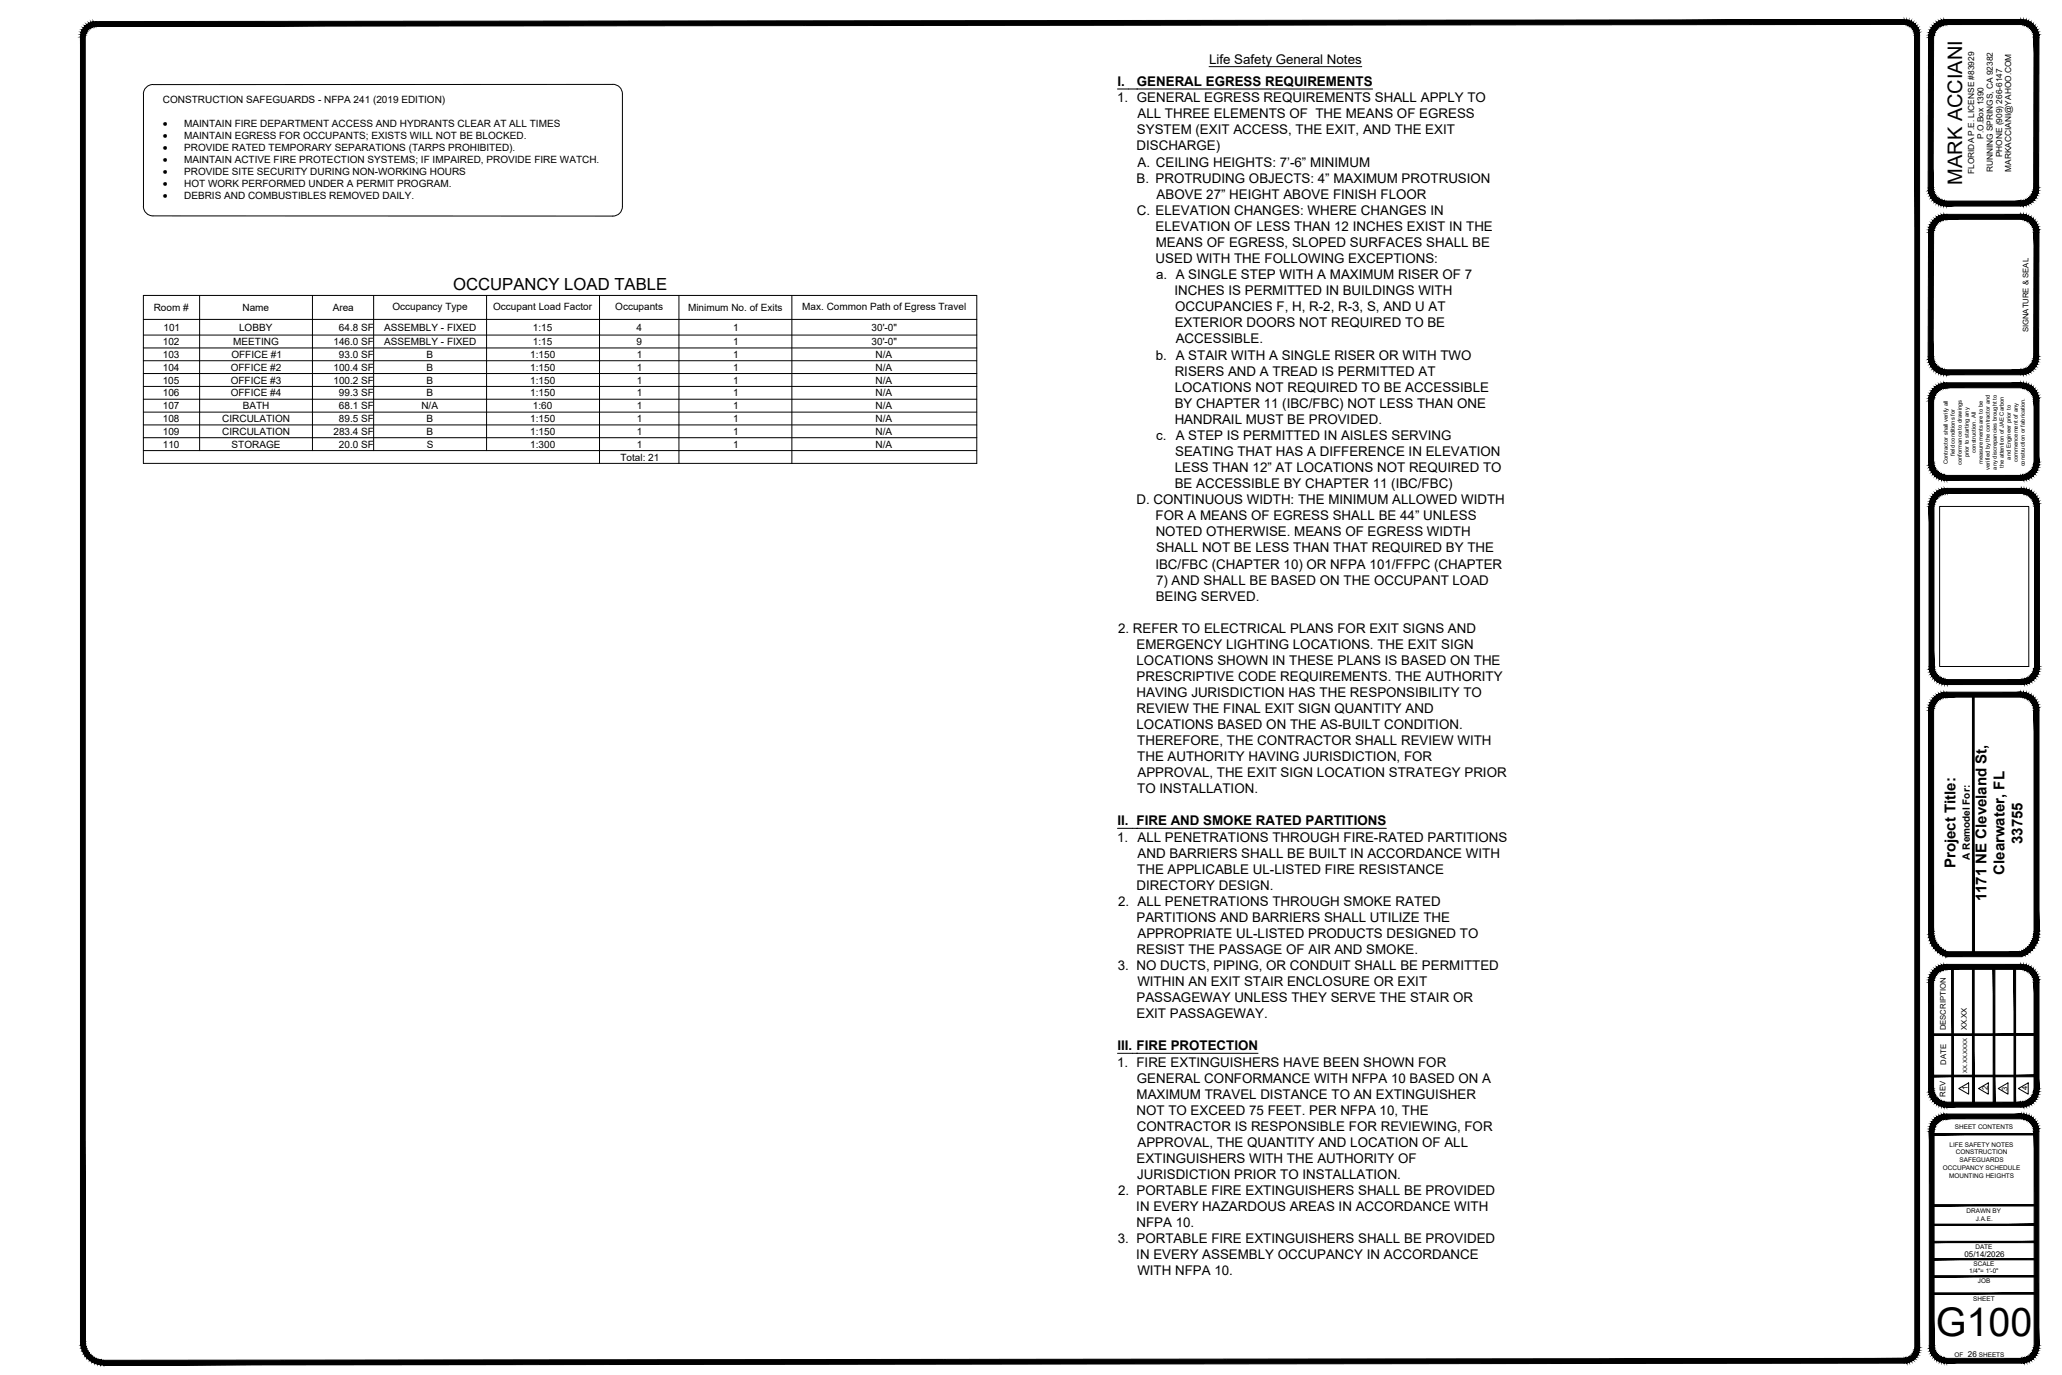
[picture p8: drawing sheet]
<svg xmlns="http://www.w3.org/2000/svg" width="914mm" height="610mm" viewBox="0 0 914 610" stroke-linecap="round" stroke-linejoin="round" font-family="sans-serif">
<defs><g id="words">
<text font-size="17.5" x="858.5" y="592.3">G100</text>
<text font-size="8.9" x="870.2" y="82" transform="rotate(-90 870.2 82)">MARK ACCIANI</text>
<text font-size="7.4" x="201" y="128.7">OCCUPANCY LOAD TABLE</text>
<g font-size="6.7">
<text x="896.9" y="374.1" transform="rotate(-90 896.9 374.1)">33755</text>
<text x="867.1" y="384.9" transform="rotate(-90 867.1 384.9)">Project Title:</text>
<text x="889" y="387.8" transform="rotate(-90 889 387.8)">Clearwater, FL</text>
<text x="881" y="399.6" transform="rotate(-90 881 399.6)">1171 NE Cleveland St,</text>
</g>
<g font-size="5.9">
<text x="536.2" y="28.3">Life Safety General Notes</text>
<text x="495.6" y="38.2">I.</text>
<text x="504.1" y="38.2">GENERAL EGRESS REQUIREMENTS</text>
<text x="495.3" y="45.3">1. GENERAL EGRESS REQUIREMENTS SHALL APPLY TO</text>
<text x="504.4" y="52.5">ALL THREE ELEMENTS OF THE MEANS OF EGRESS</text>
<text x="504.2" y="59.6">SYSTEM (EXIT ACCESS, THE EXIT, AND THE EXIT</text>
<text x="504" y="66.7">DISCHARGE)</text>
<text x="504.4" y="73.8">A. CEILING HEIGHTS: 7’-6” MINIMUM</text>
<text x="504" y="81">B. PROTRUDING OBJECTS: 4” MAXIMUM PROTRUSION</text>
<text x="512.9" y="88.1">ABOVE 27” HEIGHT ABOVE FINISH FLOOR</text>
<text x="504.1" y="95.2">C. ELEVATION CHANGES: WHERE CHANGES IN</text>
<text x="512.4" y="102.4">ELEVATION OF LESS THAN 12 INCHES EXIST IN THE</text>
<text x="512.5" y="109.5">MEANS OF EGRESS, SLOPED SURFACES SHALL BE</text>
<text x="512.4" y="116.6">USED WITH THE FOLLOWING EXCEPTIONS:</text>
<text x="512.7" y="123.7">a. A SINGLE STEP WITH A MAXIMUM RISER OF 7</text>
<text x="520.8" y="130.9">INCHES IS PERMITTED IN BUILDINGS WITH</text>
<text x="521.1" y="138">OCCUPANCIES F, H, R-2, R-3, S, AND U AT</text>
<text x="520.9" y="145.1">EXTERIOR DOORS NOT REQUIRED TO BE</text>
<text x="521.4" y="152.3">ACCESSIBLE.</text>
<text x="512.5" y="159.4">b. A STAIR WITH A SINGLE RISER OR WITH TWO</text>
<text x="520.9" y="166.5">RISERS AND A TREAD IS PERMITTED AT</text>
<text x="521" y="173.7">LOCATIONS NOT REQUIRED TO BE ACCESSIBLE</text>
<text x="521" y="180.8">BY CHAPTER 11 (IBC/FBC) NOT LESS THAN ONE</text>
<text x="520.9" y="187.9">HANDRAIL MUST BE PROVIDED.</text>
<text x="512.7" y="195">c. A STEP IS PERMITTED IN AISLES SERVING</text>
<text x="521.1" y="202.1">SEATING THAT HAS A DIFFERENCE IN ELEVATION</text>
<text x="521" y="209.3">LESS THAN 12” AT LOCATIONS NOT REQUIRED TO</text>
<text x="521" y="216.4">BE ACCESSIBLE BY CHAPTER 11 (IBC/FBC)</text>
<text x="504" y="223.6">D. CONTINUOUS WIDTH: THE MINIMUM ALLOWED WIDTH</text>
<text x="512.4" y="230.7">FOR A MEANS OF EGRESS SHALL BE 44” UNLESS</text>
<text x="512.5" y="237.8">NOTED OTHERWISE. MEANS OF EGRESS WIDTH</text>
<text x="512.7" y="244.9">SHALL NOT BE LESS THAN THAT REQUIRED BY THE</text>
<text x="512.4" y="252.1">IBC/FBC (CHAPTER 10) OR NFPA 101/FFPC (CHAPTER</text>
<text x="512.7" y="259.2">7) AND SHALL BE BASED ON THE OCCUPANT LOAD</text>
<text x="512.5" y="266.3">BEING SERVED.</text>
<text x="495.8" y="280.5">2. REFER TO ELECTRICAL PLANS FOR EXIT SIGNS AND</text>
<text x="504" y="287.7">EMERGENCY LIGHTING LOCATIONS. THE EXIT SIGN</text>
<text x="504" y="294.8">LOCATIONS SHOWN IN THESE PLANS IS BASED ON THE</text>
<text x="504" y="301.9">PRESCRIPTIVE CODE REQUIREMENTS. THE AUTHORITY</text>
<text x="504" y="309">HAVING JURISDICTION HAS THE RESPONSIBILITY TO</text>
<text x="504" y="316.1">REVIEW THE FINAL EXIT SIGN QUANTITY AND</text>
<text x="504" y="323.3">LOCATIONS BASED ON THE AS-BUILT CONDITION.</text>
<text x="504.3" y="330.4">THEREFORE, THE CONTRACTOR SHALL REVIEW WITH</text>
<text x="504.3" y="337.5">THE AUTHORITY HAVING JURISDICTION, FOR</text>
<text x="504.4" y="344.7">APPROVAL, THE EXIT SIGN LOCATION STRATEGY PRIOR</text>
<text x="504.3" y="351.8">TO INSTALLATION.</text>
<text x="495.6" y="366">II. FIRE AND SMOKE RATED PARTITIONS</text>
<text x="495.3" y="373.1">1.</text>
<text x="504.4" y="373.1">ALL PENETRATIONS THROUGH FIRE-RATED PARTITIONS</text>
<text x="504.4" y="380.2">AND BARRIERS SHALL BE BUILT IN ACCORDANCE WITH</text>
<text x="504.3" y="387.3">THE APPLICABLE UL-LISTED FIRE RESISTANCE</text>
<text x="504" y="394.5">DIRECTORY DESIGN.</text>
<text x="495.8" y="401.6">2. ALL PENETRATIONS THROUGH SMOKE RATED</text>
<text x="504" y="408.8">PARTITIONS AND BARRIERS SHALL UTILIZE THE</text>
<text x="504.4" y="415.9">APPROPRIATE UL-LISTED PRODUCTS DESIGNED TO</text>
<text x="504" y="423">RESIST THE PASSAGE OF AIR AND SMOKE.</text>
<text x="495.7" y="430.1">3. NO DUCTS, PIPING, OR CONDUIT SHALL BE PERMITTED</text>
<text x="504.4" y="437.3">WITHIN AN EXIT STAIR ENCLOSURE OR EXIT</text>
<text x="504" y="444.4">PASSAGEWAY UNLESS THEY SERVE THE STAIR OR</text>
<text x="504" y="451.5">EXIT PASSAGEWAY.</text>
<text x="495.6" y="465.7">III. FIRE PROTECTION</text>
<text x="495.3" y="472.9">1. FIRE EXTINGUISHERS HAVE BEEN SHOWN FOR</text>
<text x="504.1" y="480">GENERAL CONFORMANCE WITH NFPA 10 BASED ON A</text>
<text x="504" y="487.1">MAXIMUM TRAVEL DISTANCE TO AN EXTINGUISHER</text>
<text x="504" y="494.2">NOT TO EXCEED 75 FEET. PER NFPA 10, THE</text>
<text x="504.1" y="501.4">CONTRACTOR IS RESPONSIBLE FOR REVIEWING, FOR</text>
<text x="504.4" y="508.5">APPROVAL, THE QUANTITY AND LOCATION OF ALL</text>
<text x="504" y="515.6">EXTINGUISHERS WITH THE AUTHORITY OF</text>
<text x="504.3" y="522.8">JURISDICTION PRIOR TO INSTALLATION.</text>
<text x="495.8" y="529.9">2. PORTABLE FIRE EXTINGUISHERS SHALL BE PROVIDED</text>
<text x="503.9" y="537">IN EVERY HAZARDOUS AREAS IN ACCORDANCE WITH</text>
<text x="504" y="544.1">NFPA 10.</text>
<text x="495.7" y="551.2">3. PORTABLE FIRE EXTINGUISHERS SHALL BE PROVIDED</text>
<text x="503.9" y="558.3">IN EVERY ASSEMBLY OCCUPANCY IN ACCORDANCE</text>
<text x="504.4" y="565.4">WITH NFPA 10.</text>
</g>
<g font-size="4.7">
<text x="72.2" y="56.1">·</text>
<text x="72.2" y="61.5">·</text>
<text x="72.2" y="66.8">·</text>
<text x="72.2" y="72.1">·</text>
<text x="72.2" y="77.5">·</text>
<text x="72.2" y="82.8">·</text>
<text x="72.2" y="88.2">·</text>
</g>
<g font-size="4.4">
<text x="72.3" y="45.5">CONSTRUCTION SAFEGUARDS - NFPA 241 (2019 EDITION)</text>
<text x="81.7" y="56.1">MAINTAIN FIRE DEPARTMENT ACCESS AND HYDRANTS CLEAR AT ALL TIMES</text>
<text x="81.7" y="61.5">MAINTAIN EGRESS FOR OCCUPANTS; EXISTS WILL NOT BE BLOCKED.</text>
<text x="81.7" y="66.8">PROVIDE RATED TEMPORARY SEPARATIONS (TARPS PROHIBITED).</text>
<text x="81.7" y="72.1">MAINTAIN ACTIVE FIRE PROTECTION SYSTEMS; IF IMPAIRED, PROVIDE FIRE WATCH.</text>
<text x="81.7" y="77.5">PROVIDE SITE SECURITY DURING NON-WORKING HOURS</text>
<text x="81.7" y="82.8">HOT WORK PERFORMED UNDER A PERMIT PROGRAM.</text>
<text x="81.7" y="88.2">DEBRIS AND COMBUSTIBLES REMOVED DAILY.</text>
<text x="68.2" y="137.9">Room #</text>
<text x="107.5" y="137.9">Name</text>
<text x="147.5" y="137.9">Area</text>
<text x="174.1" y="137.5">Occupancy Type</text>
<text x="218.7" y="137.5">Occupant Load Factor</text>
<text x="272.8" y="137.5">Occupants</text>
<text x="305.1" y="137.9">Minimum No. of Exits</text>
<text x="355.8" y="137.5">Max. Common Path of Egress Travel</text>
<text x="72.5" y="146.6">101</text>
<text x="106" y="146.7">LOBBY</text>
<text x="150.3" y="146.7">64.8 SF</text>
<text x="170.4" y="146.7">ASSEMBLY - FIXED</text>
<text x="236.3" y="146.6">1:15</text>
<text x="282.3" y="146.7">4</text>
<text x="325.1" y="146.7">1</text>
<text x="386.5" y="146.6">30'-0&quot;</text>
<text x="72.2" y="153">102</text>
<text x="103.4" y="153">MEETING</text>
<text x="147.9" y="153">146.0 SF</text>
<text x="170.4" y="153">ASSEMBLY - FIXED</text>
<text x="236.3" y="153">1:15</text>
<text x="282.2" y="153">9</text>
<text x="325.1" y="153">1</text>
<text x="386.5" y="153">30'-0&quot;</text>
<text x="72.2" y="158.7">103</text>
<text x="102.6" y="158.7">OFFICE #1</text>
<text x="150.3" y="158.7">93.0 SF</text>
<text x="189.2" y="158.7">B</text>
<text x="235.1" y="158.7">1:150</text>
<text x="282.4" y="158.7">1</text>
<text x="325.1" y="158.7">1</text>
<text x="388.3" y="158.7">N/A</text>
<text x="72.2" y="164.3">104</text>
<text x="102.3" y="164.4">OFFICE #2</text>
<text x="147.9" y="164.4">100.4 SF</text>
<text x="189.2" y="164.4">B</text>
<text x="235.1" y="164.3">1:150</text>
<text x="282.4" y="164.4">1</text>
<text x="325.1" y="164.4">1</text>
<text x="388.3" y="164.4">N/A</text>
<text x="72.2" y="170.1">105</text>
<text x="102.3" y="170.1">OFFICE #3</text>
<text x="147.9" y="170.1">100.2 SF</text>
<text x="189.2" y="170.1">B</text>
<text x="235.1" y="170.1">1:150</text>
<text x="282.4" y="170.1">1</text>
<text x="325.1" y="170.1">1</text>
<text x="388.3" y="170.1">N/A</text>
<text x="72.2" y="175.7">106</text>
<text x="102.3" y="175.8">OFFICE #4</text>
<text x="150.3" y="175.7">99.3 SF</text>
<text x="189.2" y="175.7">B</text>
<text x="235.1" y="175.7">1:150</text>
<text x="282.4" y="175.8">1</text>
<text x="325.1" y="175.8">1</text>
<text x="388.3" y="175.7">N/A</text>
<text x="72.2" y="181.4">107</text>
<text x="107.7" y="181.4">BATH</text>
<text x="150.3" y="181.4">68.1 SF</text>
<text x="186.9" y="181.4">N/A</text>
<text x="236.3" y="181.4">1:60</text>
<text x="282.4" y="181.4">1</text>
<text x="325.1" y="181.4">1</text>
<text x="388.3" y="181.4">N/A</text>
<text x="72.2" y="187.1">108</text>
<text x="98.6" y="187.1">CIRCULATION</text>
<text x="150.3" y="187.1">89.5 SF</text>
<text x="189.2" y="187.1">B</text>
<text x="235.1" y="187.1">1:150</text>
<text x="282.4" y="187.1">1</text>
<text x="325.1" y="187.1">1</text>
<text x="388.3" y="187.1">N/A</text>
<text x="72.2" y="192.8">109</text>
<text x="98.6" y="192.8">CIRCULATION</text>
<text x="147.9" y="192.8">283.4 SF</text>
<text x="189.2" y="192.8">B</text>
<text x="235.1" y="192.8">1:150</text>
<text x="282.4" y="192.8">1</text>
<text x="325.1" y="192.8">1</text>
<text x="388.3" y="192.8">N/A</text>
<text x="72.2" y="198.5">110</text>
<text x="102.7" y="198.5">STORAGE</text>
<text x="150.3" y="198.5">20.0 SF</text>
<text x="189.3" y="198.5">S</text>
<text x="235.1" y="198.5">1:300</text>
<text x="282.4" y="198.5">1</text>
<text x="325.1" y="198.5">1</text>
<text x="388.3" y="198.5">N/A</text>
<text x="275.2" y="204.2">Total: 21</text>
<text x="873.5" y="381.1" transform="rotate(-90 873.5 381.1)">A Remodel For:</text>
</g>
<g font-size="3.7">
<text x="879.6" y="61.6" transform="rotate(-90 879.6 61.6)">P.O.Box 1390</text>
<text x="887.8" y="69.8" transform="rotate(-90 887.8 69.8)">PHONE (909) 266-6147</text>
<text x="875.5" y="77.2" transform="rotate(-90 875.5 77.2)">FLORIDA P.E. LICENSE #83929</text>
<text x="883.7" y="76.5" transform="rotate(-90 883.7 76.5)">RUNNING SPRINGS, CA 92382</text>
<text x="891.9" y="76.2" transform="rotate(-90 891.9 76.2)">MARKACCIANI@YAHOO.COM</text>
</g>
<g font-size="3.6">
<text x="871.2" y="557.1">05/14/2026</text>
<text x="872.7" y="601.8">26</text>
</g>
<g font-size="3.4">
<text x="899.5" y="147.4" transform="rotate(-90 899.5 147.4)">SIGNATURE &amp; SEAL</text>
<text x="862.9" y="456.9" transform="rotate(-90 862.9 456.9)">DESCRIPTION</text>
<text x="872.2" y="456.8" transform="rotate(-90 872.2 456.8)">XX.XX</text>
<text x="863" y="472" transform="rotate(-90 863 472)">DATE</text>
<text x="872.6" y="483.3" transform="rotate(-90 872.6 483.3)">1</text>
<text x="881.5" y="483.3" transform="rotate(-90 881.5 483.3)">2</text>
<text x="890.2" y="483.5" transform="rotate(-90 890.2 483.5)">3</text>
<text x="899.2" y="483.3" transform="rotate(-90 899.2 483.3)">4</text>
<text x="862.8" y="486.2" transform="rotate(-90 862.8 486.2)">REV</text>
</g>
<g font-size="2.8">
<text x="866.9" y="500.7">SHEET CONTENTS</text>
<text x="864.5" y="508.4">LIFE SAFETY NOTES</text>
<text x="867.4" y="511.8">CONSTRUCTION</text>
<text x="869" y="515.2">SAFEGUARDS</text>
<text x="861.6" y="518.6">OCCUPANCY SCHEDULE</text>
<text x="864.3" y="522.1">MOUNTING HEIGHTS</text>
<text x="872.1" y="537.8">DRAWN BY</text>
<text x="876.1" y="541.2">J.A.E.</text>
<text x="876" y="553.7">DATE</text>
<text x="875.2" y="561.3">SCALE</text>
<text x="873.2" y="564.5">1/4&quot;= 1'-0&quot;</text>
<text x="877.1" y="569">JOB</text>
<text x="875.1" y="576.6">SHEET</text>
<text x="866.8" y="601.4">OF</text>
<text x="877.5" y="601.5">SHEETS</text>
</g>
<g font-size="2.6">
<text x="866.9" y="202.1" transform="rotate(-90 866.9 202.1)">field conditions for</text>
<text x="873.1" y="202.8" transform="rotate(-90 873.1 202.8)">prior to starting any</text>
<text x="876.2" y="200.8" transform="rotate(-90 876.2 200.8)">construction. All</text>
<text x="891.7" y="203.8" transform="rotate(-90 891.7 203.8)">and Engineer prior to</text>
<text x="863.8" y="205.8" transform="rotate(-90 863.8 205.8)">Contractor shall verify all</text>
<text x="870" y="206.1" transform="rotate(-90 870 206.1)">conformance to drawings</text>
<text x="879.3" y="205.7" transform="rotate(-90 879.3 205.7)">measurements are to be</text>
<text x="882.4" y="208.3" transform="rotate(-90 882.4 208.3)">verified by the contractor and</text>
<text x="885.5" y="208.2" transform="rotate(-90 885.5 208.2)">any discrepancies brought to</text>
<text x="888.6" y="207.5" transform="rotate(-90 888.6 207.5)">the attention of JAE Carbon</text>
<text x="894.8" y="204.8" transform="rotate(-90 894.8 204.8)">commencement of any</text>
<text x="897.9" y="206.8" transform="rotate(-90 897.9 206.8)">construction or fabrication.</text>
<text x="872.3" y="475.5" transform="rotate(-90 872.3 475.5)">XX.XX.XXXX</text>
</g>
</g></defs>
<!-- layer: (EE) MARK ACCIANI -->
<g fill="#000" stroke="#000" stroke-width=".44">
<path d="M855.2 16.6l2.1 66.8 .2-66.8zM855.2 16.6l2.1 66.8h-2.3z"/>
<path d="M862.1 8.7l1.2-.1v2.3zM862.1 8.7l.3 2.2h.9zM861 9l1.1-.3 .3 2.2zM861 9l.6 2.1 .8-.2zM859.9 9.4l1.1-.4 .6 2.1zM859.9 9.4l.9 2 .8-.3zM858.9 9.9l1-.5 .9 2zM858.9 9.9l1.2 1.9 .7-.4zM858 10.6l.9-.7 1.2 1.9zM858 10.6l1.5 1.7 .6-.5zM858 10.6l1.5 1.7-2.3-.9zM857.2 11.4l1.7 1.5 .6-.6zM857.2 11.4l1.7 1.5-2.4-.6zM856.5 12.3l1.9 1.2 .5-.6zM856.5 12.3l1.9 1.2-2.4-.2zM856 13.3l2 1 .4-.8zM856 13.3l2 1-2.4 .1zM855.6 14.4l2.1 .6 .3-.7zM855.6 14.4l2.1 .6-2.4 .5zM855.3 15.5l2.2 .3 .2-.8zM855.3 15.5l2.2 .3-2.3 .8zM855.2 16.6h2.3v-.8z"/>
<path d="M863.3 10.9h32.9v-2.3zM863.3 8.6h32.9l-32.9 2.3z"/>
<path d="M902 16.6l2.2-1.1v1.1zM902 15.8v.8l2.2-1.1zM902 15.8l1.9-1.4 .3 1.1zM901.8 15l.2 .8 1.9-1.4zM901.8 15l1.7-1.7 .4 1.1zM901.5 14.3l.3 .7 1.7-1.7zM902.9 12.3l.6 1-2 1zM901.1 13.5l.4 .8 1.4-2zM902.3 11.4l.6 .9-1.8 1.2zM900.6 12.9l.5 .6 1.2-2.1zM901.4 10.6l.9 .8-1.7 1.5zM901.4 10.6l-1.4 1.7 .6 .6zM900.6 9.9l.8 .7-1.4 1.7zM900.6 9.9l-1.3 1.9 .7 .5zM899.5 9.4l1.1 .5-1.3 1.9zM899.5 9.4l-.9 2 .7 .4zM898.5 9l1 .4-.9 2zM898.5 9l-.7 2.1 .8 .3zM897.3 8.7l1.2 .3-.7 2.1zM897.3 8.7l-.3 2.2 .8 .2zM896.2 8.6l1.1 .1-.3 2.2zM896.2 8.6v2.3h.8z"/>
<path d="M855 83.4h2.3l-2.2 1.1zM855.1 84.5l2.2-.3v-.8zM855.1 84.5l2.2-.3-1.9 1.4zM855.4 85.6l2.1-.6-.2-.8zM855.4 85.6l2.1-.6-1.7 1.7zM855.8 86.7l2-.9-.3-.8zM855.8 86.7l2-.9-1.5 1.9zM857.8 85.8l-1.5 1.9 1.9-1.2zM856.3 87.7l1.9-1.2-1.2 2.1zM858.2 86.5l-1.2 2.1 1.7-1.5zM857 88.6l1.7-1.5-.9 2.3zM858.7 87.1l-.9 2.3 1.5-1.7zM859.3 87.7l-.6 2.4-.9-.7zM859.3 87.7l-.6 2.4 1.2-1.9zM859.9 88.2l-.2 2.4-1-.5zM859.9 88.2l-.2 2.4 .9-2zM860.6 88.6l.2 2.4-1.1-.4zM860.6 88.6l.2 2.4 .6-2.1zM861.4 88.9l.5 2.4-1.1-.3zM861.4 88.9l.5 2.4 .3-2.2zM862.2 89.1l.8 2.3-1.1-.1zM862.2 89.1l.8 2.3v-2.2z"/>
<path d="M863 89.2v2.2l33-2.2zM863 91.4l33-2.2v2.2z"/>
<path d="M862.1 95.1l1.2-.1v2.2zM862.1 95.1l.3 2.2 .9-.1zM861 95.3l1.1-.2 .3 2.2zM861 95.3l.6 2.2 .8-.2zM859.9 95.8l1.1-.5 .6 2.2zM859.9 95.8l.9 1.9 .8-.2zM858.9 96.3l1-.5 .9 1.9zM858.9 96.3l1.2 1.8 .7-.4zM858 97l.9-.7 1.2 1.8zM858 97l1.5 1.6 .6-.5zM858 97l1.5 1.6-2.3-.8zM857.2 97.8l1.7 1.4 .6-.6zM857.2 97.8l1.7 1.4-2.4-.5zM856.5 98.7l1.9 1.2 .5-.7zM856.5 98.7l1.9 1.2-2.4-.2zM856 99.7l2 .9 .4-.7zM856 99.7l2 .9-2.4 .2zM855.6 100.8l2.1 .6 .3-.8zM855.6 100.8l2.1 .6-2.4 .5zM855.3 101.9l2.2 .3 .2-.8zM855.3 101.9l2.2 .3-2.3 .8zM855.2 103h2.3v-.8z"/>
<path d="M896 89.2l1.2 2.1-1.2 .1zM896 89.2l1.2 2.1-.4-2.2zM896.8 89.1l1.5 1.9-1.1 .3zM896.8 89.1l1.5 1.9-.6-2.1zM897.7 88.9l1.7 1.7-1.1 .4zM897.7 88.9l1.7 1.7-1-2zM898.4 88.6l1.9 1.5-.9 .5zM898.4 88.6l1.9 1.5-1.1-1.9zM899.2 88.2l2.1 1.2-1 .7zM899.2 88.2l2.1 1.2-1.5-1.7zM899.8 87.7l2.3 .9-.8 .8zM900.4 87.1l-.6 .6 2.3 .9zM900.4 87.1l2.4 .6-.7 .9zM900.9 86.5l-.5 .6 2.4 .6zM900.9 86.5l2.4 .2-.5 1zM901.3 85.8l-.4 .7 2.4 .2zM901.3 85.8l2.4-.2-.4 1.1zM901.6 85l-.3 .8 2.4-.2zM901.6 85l2.3-.5-.2 1.1zM901.8 84.2l-.2 .8 2.3-.5zM901.8 84.2l2.2-.8-.1 1.1zM901.8 83.4v.8l2.2-.8z"/>
<path d="M863.3 97.2h32.9v-2.2zM863.3 95h32.9l-32.9 2.2z"/>
<path d="M902 16.6l-.2 66.8h2.2zM902 16.6h2.2l-.2 66.8z"/>
<path d="M855.2 103l2.1 55.2 .2-55.2zM855.2 103l2.1 55.2h-2.3z"/>
<path d="M902 103l2.2-1.1v1.1zM902 102.2v.8l2.2-1.1zM902 102.2l1.9-1.4 .3 1.1zM901.8 101.4l.2 .8 1.9-1.4zM901.8 101.4l1.7-1.7 .4 1.1zM901.5 100.6l.3 .8 1.7-1.7zM902.9 98.7l.6 1-2 .9zM901.1 99.9l.4 .7 1.4-1.9zM902.3 97.8l.6 .9-1.8 1.2zM900.6 99.2l.5 .7 1.2-2.1zM901.4 97l.9 .8-1.7 1.4zM901.4 97l-1.4 1.6 .6 .6zM900.6 96.3l.8 .7-1.4 1.6zM900.6 96.3l-1.3 1.8 .7 .5zM899.5 95.8l1.1 .5-1.3 1.8zM899.5 95.8l-.9 1.9 .7 .4zM898.5 95.3l1 .5-.9 1.9zM898.5 95.3l-.7 2.2 .8 .2zM897.3 95.1l1.2 .2-.7 2.2zM897.3 95.1l-.3 2.2 .8 .2zM896.2 95l1.1 .1-.3 2.2zM896.2 95v2.2l.8 .1z"/>
<path d="M855 158.2h2.3l-2.2 1.1zM855.1 159.3l2.2-.3v-.8zM855.1 159.3l2.2-.3-1.9 1.4zM855.4 160.4l2.1-.6-.2-.8zM855.4 160.4l2.1-.6-1.7 1.7zM855.8 161.5l2-.9-.3-.8zM855.8 161.5l2-.9-1.5 1.9zM857.8 160.6l-1.5 1.9 1.9-1.2zM856.3 162.5l1.9-1.2-1.2 2.1zM858.2 161.3l-1.2 2.1 1.7-1.5zM857 163.4l1.7-1.5-.9 2.3zM858.7 161.9l-.9 2.3 1.5-1.7zM859.3 162.5l-.6 2.4-.9-.7zM859.3 162.5l-.6 2.4 1.2-1.9zM859.9 163l-.2 2.4-1-.5zM859.9 163l-.2 2.4 .9-2zM860.6 163.4l.2 2.4-1.1-.4zM860.6 163.4l.2 2.4 .6-2.1zM861.4 163.7l.5 2.4-1.1-.3zM861.4 163.7l.5 2.4 .3-2.2zM862.2 163.9l.8 2.3-1.1-.1zM862.2 163.9l.8 2.3v-2.2z"/>
<path d="M902 103l-.2 55.2h2.2zM902 103h2.2l-.2 55.2z"/>
<path d="M863 164v2.2l33-2.2zM863 166.2l33-2.2v2.2z"/>
<path d="M896 164l1.2 2.1-1.2 .1zM896 164l1.2 2.1-.4-2.2zM896.8 163.9l1.5 1.9-1.1 .3zM896.8 163.9l1.5 1.9-.6-2.1zM897.7 163.7l1.7 1.7-1.1 .4zM897.7 163.7l1.7 1.7-1-2zM898.4 163.4l1.9 1.5-.9 .5zM898.4 163.4l1.9 1.5-1.1-1.9zM899.2 163l2.1 1.2-1 .7zM899.2 163l2.1 1.2-1.5-1.7zM899.8 162.5l2.3 .9-.8 .8zM900.4 161.9l-.6 .6 2.3 .9zM900.4 161.9l2.4 .6-.7 .9zM900.9 161.3l-.5 .6 2.4 .6zM900.9 161.3l2.4 .2-.5 1zM901.3 160.6l-.4 .7 2.4 .2zM901.3 160.6l2.4-.2-.4 1.1zM901.6 159.8l-.3 .8 2.4-.2zM901.6 159.8l2.3-.5-.2 1.1zM901.8 159l-.2 .8 2.3-.5zM901.8 159l2.2-.8-.1 1.1zM901.8 158.2v.8l2.2-.8z"/>
</g>
<!-- layer: (1)SHEET INFORMATION -->
<g fill="#000" stroke="#000" stroke-width=".44">
<path d="M35.7 16.3l2.1 578.7v-578.7zM35.7 16.3l2.1 578.7h-2.1z"/>
<path d="M41.4 9.7l1.1-.1v2.1zM41.4 9.7l.3 2.1 .8-.1zM40.4 9.9l1-.2 .3 2.1zM40.4 9.9l.6 2 .7-.1zM39.4 10.3l1-.4 .6 2zM39.4 10.3l.9 1.9 .7-.3zM38.5 10.9l.9-.6 .9 1.9zM38.5 10.9l1.3 1.7 .5-.4zM37.7 11.6l.8-.7 1.3 1.7zM37.7 11.6l1.5 1.5 .6-.5zM37.7 11.6l1.5 1.5-2.2-.7zM37 12.4l1.7 1.2 .5-.5zM37 12.4l1.7 1.2-2.3-.3zM36.4 13.3l1.9 .9 .4-.6zM36.4 13.3l1.9 .9-2.3 .1zM36 14.3l2.1 .6 .2-.7zM36 14.3l2.1 .6-2.3 .4zM35.8 15.3l2.1 .3 .2-.7zM35.8 15.3l2.1 .3-2.2 .7zM35.7 16.3h2.1l.1-.7z"/>
<path d="M42.5 11.7l802-.9v-2.1zM42.5 9.6l802-.9-802 3z"/>
<path d="M849.1 15.5l2.1-1.1v1.1zM849 14.8l.1 .7 2.1-1.1zM849 14.8l1.9-1.4 .3 1zM848.9 14.1l.1 .7 1.9-1.4zM850.5 12.4l.4 1-2 .7zM848.6 13.4l.3 .7 1.6-1.7zM849.9 11.5l.6 .9-1.9 1zM848.2 12.7l.4 .7 1.3-1.9zM849.2 10.7l.7 .8-1.7 1.2zM849.2 10.7l-1.4 1.5 .4 .5zM848.4 10l.8 .7-1.4 1.5zM848.4 10l-1.2 1.7 .6 .5zM847.6 9.4l.8 .6-1.2 1.7zM847.6 9.4l-1 1.9 .6 .4zM846.5 9.1l1.1 .3-1 1.9zM846.5 9.1l-.6 1.9 .7 .3zM845.5 8.8l1 .3-.6 1.9zM845.5 8.8l-.3 2.1 .7 .1zM844.5 8.7l1 .1-.3 2.1zM844.5 8.7v2.1l.7 .1z"/>
<path d="M855.2 177.7l2.3 27.3v-27.3zM855.2 177.7l2.3 27.3h-2.3z"/>
<path d="M862.1 169.8l1.2-.1v2.2zM862.1 169.8l.3 2.2 .9-.1zM861 170.1l1.1-.3 .3 2.2zM861 170.1l.6 2.1 .8-.2zM859.9 170.4l1.1-.3 .6 2.1zM859.9 170.4l.9 2.1 .8-.3zM858.9 171l1-.6 .9 2.1zM858.9 171l1.2 1.8 .7-.3zM858 171.7l.9-.7 1.2 1.8zM858 171.7l1.5 1.7 .6-.6zM858 171.7l1.5 1.7-2.3-.9zM857.2 172.5l1.7 1.4 .6-.5zM857.2 172.5l1.7 1.4-2.4-.5zM856.5 173.4l1.9 1.2 .5-.7zM856.5 173.4l1.9 1.2-2.4-.2zM856 174.4l2 .9 .4-.7zM856 174.4l2 .9-2.4 .2zM855.6 175.5l2.1 .6 .3-.8zM855.6 175.5l2.1 .6-2.4 .5zM855.3 176.6l2.2 .3 .2-.8zM855.3 176.6l2.2 .3-2.3 .8zM855.2 177.7h2.3v-.8z"/>
<path d="M863.3 171.9h32.9v-2.2zM863.3 169.7h32.9l-32.9 2.2z"/>
<path d="M902 177.7l2.2-1.1v1.1zM902 176.9v.8l2.2-1.1zM902 176.9l1.9-1.4 .3 1.1zM901.8 176.1l.2 .8 1.9-1.4zM901.8 176.1l1.7-1.7 .4 1.1zM901.5 175.3l.3 .8 1.7-1.7zM902.9 173.4l.6 1-2 .9zM901.1 174.6l.4 .7 1.4-1.9zM902.3 172.5l.6 .9-1.8 1.2zM900.6 173.9l.5 .7 1.2-2.1zM901.4 171.7l.9 .8-1.7 1.4zM901.4 171.7l-1.4 1.7 .6 .5zM900.6 171l.8 .7-1.4 1.7zM900.6 171l-1.3 1.8 .7 .6zM899.5 170.4l1.1 .6-1.3 1.8zM899.5 170.4l-.9 2.1 .7 .3zM898.5 170.1l1 .3-.9 2.1zM898.5 170.1l-.7 2.1 .8 .3zM897.3 169.8l1.2 .3-.7 2.1zM897.3 169.8l-.3 2.2 .8 .2zM896.2 169.7l1.1 .1-.3 2.2zM896.2 169.7v2.2l.8 .1z"/>
<path d="M855.2 205h2.3l-2.2 1.1zM855.3 206.1l2.2-.3v-.8zM855.3 206.1l2.2-.3-1.9 1.4zM855.6 207.2l2.1-.6-.2-.8zM855.6 207.2l2.1-.6-1.7 1.7zM856 208.3l2-.9-.3-.8zM856 208.3l2-.9-1.5 1.9zM858 207.4l-1.5 1.9 1.9-1.2zM856.5 209.3l1.9-1.2-1.2 2.1zM858.4 208.1l-1.2 2.1 1.7-1.4zM857.2 210.2l1.7-1.4-.9 2.2zM858.9 208.8l-.9 2.2 1.5-1.7zM859.5 209.3l-.6 2.4-.9-.7zM859.5 209.3l-.6 2.4 1.2-1.9zM860.1 209.8l-.2 2.5-1-.6zM860.1 209.8l-.2 2.5 .9-2.1zM860.8 210.2l.2 2.4-1.1-.3zM860.8 210.2l.2 2.4 .6-2.1zM861.6 210.5l.5 2.4-1.1-.3zM861.6 210.5l.5 2.4 .3-2.2zM862.4 210.7l.9 2.3-1.2-.1zM862.4 210.7l.9 2.3v-2.2z"/>
<path d="M863.3 210.8v2.2l32.9-2.2zM863.3 213l32.9-2.2v2.2z"/>
<path d="M862.3 216.6l1.1-.1v2.3zM862.3 216.6l.3 2.2h.8zM861.2 216.9l1.1-.3 .3 2.2zM861.2 216.9l.6 2.1 .8-.2zM860.1 217.3l1.1-.4 .6 2.1zM860.1 217.3l.9 2 .8-.3zM859.1 217.8l1-.5 .9 2zM859.1 217.8l1.2 1.9 .7-.4zM858.2 218.5l.9-.7 1.2 1.9zM858.2 218.5l1.4 1.7 .7-.5zM858.2 218.5l1.4 1.7-2.2-.9zM857.4 219.3l1.6 1.5 .6-.6zM857.4 219.3l1.6 1.5-2.3-.6zM856.7 220.2l1.9 1.2 .4-.6zM856.7 220.2l1.9 1.2-2.5-.2zM856.1 221.2l2 1 .5-.8zM856.1 221.2l2 1-2.3 .1zM855.8 222.3l2.1 .6 .2-.7zM855.8 222.3l2.1 .6-2.4 .5zM855.5 223.4l2.2 .3 .2-.8zM855.5 223.4l2.2 .3-2.3 .8zM855.4 224.5h2.2l.1-.8z"/>
<path d="M896.2 210.8l1.1 2.1-1.1 .1zM896.2 210.8l1.1 2.1-.3-2.2zM897 210.7l1.5 1.9-1.2 .3zM897 210.7l1.5 1.9-.7-2.1zM897.8 210.5l1.7 1.8-1 .3zM897.8 210.5l1.7 1.8-.9-2.1zM898.6 210.2l2 1.5-1.1 .6zM898.6 210.2l2 1.5-1.3-1.9zM899.3 209.8l2.1 1.2-.8 .7zM899.3 209.8l2.1 1.2-1.4-1.7zM900 209.3l2.3 .9-.9 .8zM900 209.3l2.3 .9-1.7-1.4zM900.6 208.8l2.3 .5-.6 .9zM901.1 208.1l-.5 .7 2.3 .5zM901.1 208.1l2.4 .2-.6 1zM901.5 207.4l-.4 .7 2.4 .2zM901.5 207.4l2.4-.2-.4 1.1zM901.8 206.6l-.3 .8 2.4-.2zM901.8 206.6l2.4-.5-.3 1.1zM902 205.8l-.2 .8 2.4-.5zM902 205.8l2.2-.8v1.1zM902 205v.8l2.2-.8z"/>
<path d="M863.4 218.8h33v-2.3zM863.4 216.5h33l-33 2.3z"/>
<path d="M902 177.7v27.3h2.2zM902 177.7h2.2v27.3z"/>
<path d="M855.4 224.5l2.2 71v-71zM855.4 224.5l2.2 71h-2.2z"/>
<path d="M902.2 224.5l2.1-1.1 .1 1.1zM902.1 223.7l.1 .8 2.1-1.1zM902.1 223.7l2-1.4 .2 1.1zM902 222.9l.1 .8 2-1.4zM902 222.9l1.7-1.7 .4 1.1zM901.7 222.2l.3 .7 1.7-1.7zM903.1 220.2l.6 1-2 1zM901.3 221.4l.4 .8 1.4-2zM902.5 219.3l.6 .9-1.8 1.2zM900.8 220.8l.5 .6 1.2-2.1zM901.7 218.5l.8 .8-1.7 1.5zM901.7 218.5l-1.5 1.7 .6 .6zM900.7 217.8l1 .7-1.5 1.7zM900.7 217.8l-1.2 1.9 .7 .5zM899.7 217.3l1 .5-1.2 1.9zM899.7 217.3l-.9 2 .7 .4zM898.7 216.9l1 .4-.9 2zM898.7 216.9l-.7 2.1 .8 .3zM897.6 216.6l1.1 .3-.7 2.1zM897.6 216.6l-.4 2.2 .8 .2zM896.4 216.5l1.2 .1-.4 2.2zM896.4 216.5v2.3h.8z"/>
<path d="M855.4 295.5h2.2l-2.1 1.1zM855.5 296.6l2.2-.3-.1-.8zM855.5 296.6l2.2-.3-1.9 1.4zM855.8 297.7l2.1-.6-.2-.8zM855.8 297.7l2.1-.6-1.8 1.7zM856.1 298.8l2-.9-.2-.8zM856.1 298.8l2-.9-1.4 1.9zM858.1 297.9l-1.4 1.9 1.9-1.2zM856.7 299.8l1.9-1.2-1.2 2.1zM858.6 298.6l-1.2 2.1 1.6-1.4zM857.4 300.7l1.6-1.4-.8 2.2zM859 299.3l-.8 2.2 1.4-1.7zM859.6 299.8l-.5 2.4-.9-.7zM859.6 299.8l-.5 2.4 1.2-1.8zM860.3 300.4l-.2 2.4-1-.6zM860.3 300.4l-.2 2.4 .9-2.1zM861 300.7l.2 2.4-1.1-.3zM861 300.7l.2 2.4 .6-2.1zM861.8 301l.5 2.4-1.1-.3zM861.8 301l.5 2.4 .3-2.2zM862.6 301.2l.8 2.3-1.1-.1zM862.6 301.2l.8 2.3v-2.2z"/>
<path d="M902.2 224.5v71h2.2zM902.2 224.5h2.2v71z"/>
<path d="M863.3 306.9v2.2l32.9-2.2zM863.3 309.1l32.9-2.2v2.2z"/>
<path d="M862.1 307l1.2-.1v2.2zM862.1 307l.3 2.1h.9zM861 307.2l1.1-.2 .3 2.1zM861 307.2l.6 2.1 .8-.2zM859.9 307.6l1.1-.4 .6 2.1zM859.9 307.6l.9 2 .8-.3zM858.9 308.1l1-.5 .9 2zM858.9 308.1l1.2 1.9 .7-.4zM858 308.8l.9-.7 1.2 1.9zM858 308.8l1.5 1.7 .6-.5zM858 308.8l1.5 1.7-2.3-.9zM857.2 309.6l1.7 1.5 .6-.6zM857.2 309.6l1.7 1.5-2.4-.5zM856.5 310.6l1.9 1.1 .5-.6zM856.5 310.6l1.9 1.1-2.4-.2zM856 311.5l2 1 .4-.8zM856 311.5l2 1-2.4 .1zM855.6 312.6l2.1 .6 .3-.7zM855.6 312.6l2.1 .6-2.4 .5zM855.3 313.7l2.2 .3 .2-.8zM855.3 313.7l2.2 .3-2.3 .9zM855.2 314.9h2.3v-.9z"/>
<path d="M863.4 301.3v2.2l33-2.2zM863.4 303.5l33-2.2v2.2z"/>
<path d="M896.4 301.3l1.2 2.1-1.2 .1zM896.4 301.3l1.2 2.1-.4-2.2zM897.2 301.2l1.5 1.9-1.1 .3zM897.2 301.2l1.5 1.9-.7-2.1zM898 301l1.7 1.8-1 .3zM898 301l1.7 1.8-.9-2.1zM898.8 300.7l1.9 1.5-1 .6zM898.8 300.7l1.9 1.5-1.2-1.8zM899.5 300.4l2.2 1.1-1 .7zM899.5 300.4l2.2 1.1-1.5-1.7zM900.2 299.8l2.3 .9-.8 .8zM900.2 299.8l2.3 .9-1.7-1.4zM900.8 299.3l2.3 .5-.6 .9zM901.3 298.6l-.5 .7 2.3 .5zM901.3 298.6l2.4 .2-.6 1zM901.7 297.9l-.4 .7 2.4 .2zM901.7 297.9l2.4-.2-.4 1.1zM902 297.1l-.3 .8 2.4-.2zM902 297.1l2.3-.5-.2 1.1zM902.1 296.3l-.1 .8 2.3-.5zM902.1 296.3l2.3-.8-.1 1.1zM902.2 295.5l-.1 .8 2.3-.8z"/>
<path d="M902 314.9l2.2-1.2v1.2zM902 314v.9l2.2-1.2zM902 314l1.9-1.4 .3 1.1zM901.8 313.2l.2 .8 1.9-1.4zM901.8 313.2l1.7-1.7 .4 1.1zM901.5 312.5l.3 .7 1.7-1.7zM902.9 310.6l.6 .9-2 1zM901.1 311.7l.4 .8 1.4-1.9zM902.3 309.6l.6 1-1.8 1.1zM900.6 311.1l.5 .6 1.2-2.1zM901.4 308.8l.9 .8-1.7 1.5zM901.4 308.8l-1.4 1.7 .6 .6zM900.6 308.1l.8 .7-1.4 1.7zM900.6 308.1l-1.3 1.9 .7 .5zM899.5 307.6l1.1 .5-1.3 1.9zM899.5 307.6l-.9 2 .7 .4zM898.5 307.2l1 .4-.9 2zM898.5 307.2l-.7 2.1 .8 .3zM897.3 307l1.2 .2-.7 2.1zM897.3 307l-.3 2.1 .8 .2zM896.2 306.9l1.1 .1-.3 2.1zM896.2 306.9v2.2h.8z"/>
<path d="M902 314.9l2.2 98v-98zM902 314.9l2.2 98-2.2 .1z"/>
<path d="M855.2 314.9v98l2.3 .1zM855.2 314.9h2.3v98.1z"/>
<path d="M855.3 412.9l2.2 .1-2.2 1.2zM855.3 414.2l2.2-.1v-1.1zM855.3 414.2l2.2-.1-2.1 1.4zM855.4 415.5l2.2-.4-.1-1zM855.4 415.5l2.2-.4-1.8 1.7zM855.8 416.8l2.1-.7-.3-1zM855.8 416.8l2.1-.7-1.7 1.9zM857.9 416.1l-1.7 1.9 2.1-.9zM856.2 418l2.1-.9-1.4 2.1zM858.3 417.1l-1.4 2.1 1.8-1.2zM856.9 419.2l1.8-1.2-1.1 2.3zM858.7 418l-1.1 2.3 1.8-1.4zM857.6 420.3l1.8-1.4-.9 2.4zM859.4 418.9l-.9 2.4 1.5-1.6zM858.5 421.3l1.5-1.6-.5 2.4zM860 419.7l-.5 2.4 1.3-1.6zM860.8 420.5l-.3 2.4-1-.8zM860.8 420.5l-.3 2.4 1.2-1.9zM861.7 421v2.5l-1.2-.6zM861.7 421v2.5l.9-1.9zM862.6 421.6l.3 2.5-1.2-.6zM862.6 421.6l.3 2.5 .7-2.1z"/>
<path d="M855.2 435.6l2.3 47.3v-47.3zM855.2 435.6l2.3 47.3h-2.3z"/>
<path d="M862.1 427.7l1.2-.1v2.2zM862.1 427.7l.3 2.1h.9zM861 427.9l1.1-.2 .3 2.1zM861 427.9l.6 2.1 .8-.2zM859.9 428.3l1.1-.4 .6 2.1zM859.9 428.3l.9 2 .8-.3zM858.9 428.8l1-.5 .9 2zM858.9 428.8l1.2 1.9 .7-.4zM858 429.5l.9-.7 1.2 1.9zM858 429.5l1.5 1.7 .6-.5zM858 429.5l1.5 1.7-2.3-.9zM857.2 430.3l1.7 1.5 .6-.6zM857.2 430.3l1.7 1.5-2.4-.6zM856.5 431.2l1.9 1.2 .5-.6zM856.5 431.2l1.9 1.2-2.4-.2zM856 432.2l2 1 .4-.8zM856 432.2l2 1-2.4 .1zM855.6 433.3l2.1 .6 .3-.7zM855.6 433.3l2.1 .6-2.4 .5zM855.3 434.4l2.2 .3 .2-.8zM855.3 434.4l2.2 .3-2.3 .9zM855.2 435.6h2.3v-.9z"/>
<path d="M874.7 307.8v115.1h.8zM874.7 307.8h.8v115.1z"/>
<path d="M863.3 429.8h32.9v-2.2zM863.3 427.6h32.9l-32.9 2.2z"/>
<path d="M895.9 422l1.9 1.5-1.2 .6zM895.9 422l1.9 1.5-1-1.9zM896.8 421.6l2.1 1.3-1.1 .6zM896.8 421.6l2.1 1.3-1.1-1.9zM897.8 421l2.2 1.1-1.1 .8zM897.8 421l2.2 1.1-1.4-1.6zM898.6 420.5l2.4 .8-1 .8zM898.6 420.5l2.4 .8-1.6-1.6zM899.4 419.7l2.5 .6-.9 1zM900.1 418.9l-.7 .8 2.5 .6zM900.1 418.9l2.5 .3-.7 1.1zM900.7 418l-.6 .9 2.5 .3zM900.7 418h2.5l-.6 1.2zM901.2 417.1l-.5 .9h2.5zM901.2 417.1l2.5-.3-.5 1.2zM901.6 416.1l-.4 1 2.5-.3zM901.6 416.1l2.4-.6-.3 1.3zM901.8 415.1l-.2 1 2.4-.6zM901.8 415.1l2.4-.9-.2 1.3zM902 414.1l-.2 1 2.4-.9zM902 414.1l2.2-1.2v1.3zM902 413v1.1l2.2-1.2z"/>
<path d="M862.9 424.1h33.7l-.8-2.2zM863.6 421.9h32.2l-32.9 2.2z"/>
<path d="M902 435.6l2.2-1.2v1.2zM902 434.7v.9l2.2-1.2zM902 434.7l1.9-1.4 .3 1.1zM901.8 433.9l.2 .8 1.9-1.4zM901.8 433.9l1.7-1.7 .4 1.1zM901.5 433.2l.3 .7 1.7-1.7zM902.9 431.2l.6 1-2 1zM901.1 432.4l.4 .8 1.4-2zM902.3 430.3l.6 .9-1.8 1.2zM900.6 431.8l.5 .6 1.2-2.1zM901.4 429.5l.9 .8-1.7 1.5zM901.4 429.5l-1.4 1.7 .6 .6zM900.6 428.8l.8 .7-1.4 1.7zM900.6 428.8l-1.3 1.9 .7 .5zM899.5 428.3l1.1 .5-1.3 1.9zM899.5 428.3l-.9 2 .7 .4zM898.5 427.9l1 .4-.9 2zM898.5 427.9l-.7 2.1 .8 .3zM897.3 427.7l1.2 .2-.7 2.1zM897.3 427.7l-.3 2.1 .8 .2zM896.2 427.6l1.1 .1-.3 2.1zM896.2 427.6v2.2h.8z"/>
<path d="M855.9 459.1h46.8v-.8zM855.9 458.3h46.8l-46.8 .8z"/>
<path d="M855.9 477.4h46.8v-.7zM855.9 476.7h46.8l-46.8 .7z"/>
<path d="M855.2 482.9h2.3l-2.2 1.1zM855.3 484l2.2-.3v-.8zM855.3 484l2.2-.3-1.9 1.4zM855.6 485.1l2.1-.6-.2-.8zM855.6 485.1l2.1-.6-1.7 1.7zM857.7 484.5l-1.7 1.7 2-.9zM856 486.2l2-.9-1.5 1.9zM858 485.3l-1.5 1.9 1.9-1.2zM856.5 487.2l1.9-1.2-1.2 2.1zM858.4 486l-1.2 2.1 1.7-1.4zM857.2 488.1l1.7-1.4-.9 2.2zM858.9 486.7l-.9 2.2 1.5-1.6zM859.5 487.3l-.6 2.3-.9-.7zM859.5 487.3l-.6 2.3 1.2-1.8zM860.1 487.8l-.2 2.3-1-.5zM860.1 487.8l-.2 2.3 .9-2zM860.8 488.1l.2 2.5-1.1-.5zM860.8 488.1l.2 2.5 .6-2.2zM861.6 488.4l.5 2.4-1.1-.2zM861.6 488.4l.5 2.4 .3-2.2zM862.4 488.6l.9 2.3-1.2-.1zM862.4 488.6l.9 2.3v-2.2z"/>
<path d="M863.2 493.9v2.1l33.3-2.1zM863.2 496l33.3-2.1v2.1z"/>
<path d="M862.1 494l1.1-.1v2.1zM862.1 494l.3 2.1 .8-.1zM861.1 494.2l1-.2 .3 2.1zM861.1 494.2l.6 2 .7-.1zM860 494.6l1.1-.4 .6 2zM860 494.6l.9 1.9 .8-.3zM859.1 495.1l.9-.5 .9 1.9zM859.1 495.1l1.1 1.8 .7-.4zM858.2 495.8l.9-.7 1.1 1.8zM858.2 495.8l1.4 1.6 .6-.5zM858.2 495.8l1.4 1.6-2.2-.8zM857.4 496.6l1.6 1.3 .6-.5zM857.4 496.6l1.6 1.3-2.3-.5zM856.7 497.4l1.8 1.2 .5-.7zM856.7 497.4l1.8 1.2-2.3-.2zM856.2 498.4l1.9 .9 .4-.7zM856.2 498.4l1.9 .9-2.2 .1zM855.9 499.4l2 .6 .2-.7zM855.9 499.4l2 .6-2.3 .5zM855.6 500.5l2.1 .3 .2-.8zM855.6 500.5l2.1 .3-2.1 .8zM855.6 501.6h2.1v-.8z"/>
<path d="M863.3 488.7v2.2l32.9-2.2zM863.3 490.9l32.9-2.2v2.2z"/>
<path d="M865.5 428.7v61.1h.7zM865.5 428.7h.7v61.1z"/>
<path d="M874.7 428.7v61.1h.8zM874.7 428.7h.8v61.1z"/>
<path d="M883.9 428.7v61.1h.7zM883.9 428.7h.7v61.1z"/>
<path d="M893.1 428.7v61.1h.7zM893.1 428.7h.7v61.1z"/>
<path d="M896.2 488.7l1.1 2.1-1.1 .1zM896.2 488.7l1.1 2.1-.3-2.2zM897 488.6l1.5 2-1.2 .2zM897 488.6l1.5 2-.7-2.2zM897.8 488.4l1.7 1.7-1 .5zM897.8 488.4l1.7 1.7-.9-2zM898.6 488.1l2 1.5-1.1 .5zM898.6 488.1l2 1.5-1.3-1.8zM899.3 487.8l2.1 1.1-.8 .7zM899.3 487.8l2.1 1.1-1.4-1.6zM900 487.3l2.3 .8-.9 .8zM900 487.3l2.3 .8-1.7-1.4zM900.6 486.7l2.3 .5-.6 .9zM901.1 486l-.5 .7 2.3 .5zM901.1 486l2.4 .2-.6 1zM901.5 485.3l-.4 .7 2.4 .2zM901.5 485.3l2.4-.2-.4 1.1zM901.8 484.5l-.3 .8 2.4-.2zM901.8 484.5l2.4-.5-.3 1.1zM902 483.7l-.2 .8 2.4-.5zM902 483.7l2.2-.8v1.1zM902 482.9v.8l2.2-.8z"/>
<path d="M902 435.6v47.3h2.2zM902 435.6h2.2v47.3z"/>
<path d="M857.2 502.5v.7l45.9-.7zM857.2 503.2l45.9-.7v.7z"/>
<path d="M902 501.6l2.1-1.1 .1 1.1zM902 500.8v.8l2.1-1.1zM902 500.8l1.8-1.4 .3 1.1zM901.8 500l.2 .8 1.8-1.4zM901.8 500l1.6-1.6 .4 1zM901.5 499.3l.3 .7 1.6-1.6zM902.9 497.4l.5 1-1.9 .9zM901.1 498.6l.4 .7 1.4-1.9zM902.3 496.6l.6 .8-1.8 1.2zM900.7 497.9l.4 .7 1.2-2zM901.5 495.8l.8 .8-1.6 1.3zM901.5 495.8l-1.4 1.6 .6 .5zM900.6 495.1l.9 .7-1.4 1.6zM900.6 495.1l-1.1 1.8 .6 .5zM899.7 494.6l.9 .5-1.1 1.8zM899.7 494.6l-.9 1.9 .7 .4zM898.6 494.2l1.1 .4-.9 1.9zM898.6 494.2l-.6 2 .8 .3zM897.6 494l1 .2-.6 2zM897.6 494l-.3 2.1 .7 .1zM896.5 493.9l1.1 .1-.3 2.1zM896.5 493.9v2.1l.8 .1z"/>
<path d="M902 501.6l2.2 95v-95zM902 501.6l2.2 95h-2.2z"/>
<path d="M857.2 534.1v.6l45.9-.6zM857.2 534.7l45.9-.6v.6z"/>
<path d="M857.2 558v.5l45.9-.5zM857.2 558.5l45.9-.5v.5z"/>
<path d="M857.2 550.3v.6l45.9-.6zM857.2 550.9l45.9-.6v.6z"/>
<path d="M857.2 542.7v.6l45.9-.6zM857.2 543.3l45.9-.6v.6z"/>
<path d="M857.2 573.2v.6l45.9-.6zM857.2 573.8l45.9-.6v.6z"/>
<path d="M857.2 565.6v.6l45.9-.6zM857.2 566.2l45.9-.6v.6z"/>
<path d="M35.7 595h2.1l-2 1.3zM35.8 596.3l2.1-.3-.1-1zM35.8 596.3l2.1-.3-1.8 1.6zM36.1 597.6l2-.6-.2-1zM36.1 597.6l2-.6-1.6 1.8zM38.1 597l-1.6 1.8 1.9-.8zM36.5 598.8l1.9-.8-1.3 2.1zM38.4 598l-1.3 2.1 1.8-1.1zM37.1 600.1l1.8-1.1-1.1 2.2zM38.9 599l-1.1 2.2 1.7-1.3zM37.8 601.2l1.7-1.3-.8 2.3zM39.5 599.9l-.8 2.3 1.5-1.5zM38.7 602.2l1.5-1.5-.5 2.4zM40.2 600.7l-.5 2.4 1.3-1.7zM41 601.4l-.1 2.4-1.2-.7zM41 601.4l-.1 2.4 1-1.8zM41.9 602l.1 2.4-1.1-.6zM41.9 602l.1 2.4 .8-2zM42.8 602.4l.5 2.5-1.3-.5zM42.8 602.4l.5 2.5 .6-2.1zM43.9 602.8l.7 2.3-1.3-.2zM43.9 602.8l.7 2.3 .3-2.1zM44.9 603l1.1 2.2-1.4-.1zM44.9 603l1.1 2.2v-2.1z"/>
<path d="M849.1 15.5v582.1h2.1zM849.1 15.5h2.1v582.1z"/>
<path d="M855.6 596.6h2.1l-2.1 1.1zM855.6 597.7l2.1-.2v-.9zM855.6 597.7l2.1-.2-1.8 1.3zM855.9 598.8l2-.6-.2-.7zM855.9 598.8l2-.6-1.7 1.7zM857.9 598.2l-1.7 1.7 1.9-.9zM856.2 599.9l1.9-.9-1.4 1.8zM858.1 599l-1.4 1.8 1.8-1.1zM856.7 600.8l1.8-1.1-1.1 2zM858.5 599.7l-1.1 2 1.6-1.4zM857.4 601.7l1.6-1.4-.8 2.1zM859 600.3l-.8 2.1 1.4-1.5zM859.6 600.9l-.5 2.2-.9-.7zM859.6 600.9l-.5 2.2 1.1-1.8zM860.2 601.3l-.2 2.3-.9-.5zM860.2 601.3l-.2 2.3 .9-1.9zM860.9 601.7l.2 2.3-1.1-.4zM860.9 601.7l.2 2.3 .6-2zM861.7 602l.4 2.3-1-.3zM861.7 602l.4 2.3 .3-2.2zM862.4 602.1l.8 2.3-1.1-.1zM862.4 602.1l.8 2.3v-2.2z"/>
<path d="M855.6 501.6v95h2.1zM855.6 501.6h2.1v95z"/>
<path d="M46 603.1v2.1l798.5-3zM46 605.2l798.5-3v2.2z"/>
<path d="M844.5 602.2l1 2.1-1 .1zM844.5 602.2l1 2.1-.3-2.2zM845.2 602.1l1.3 1.9-1 .3zM845.2 602.1l1.3 1.9-.6-2zM845.9 602l1.7 1.6-1.1 .4zM845.9 602l1.7 1.6-1-1.9zM846.6 601.7l1.8 1.3-.8 .6zM846.6 601.7l1.8 1.3-1.2-1.7zM847.2 601.3l2 1.1-.8 .6zM847.2 601.3l2 1.1-1.4-1.5zM847.8 600.9l2.1 .7-.7 .8zM848.2 600.3l-.4 .6 2.1 .7zM848.2 600.3l2.3 .3-.6 1zM848.6 599.7l-.4 .6 2.3 .3zM848.6 599.7h2.3l-.4 .9zM848.9 599l-.3 .7h2.3zM848.9 599l2.3-.4-.3 1.1zM849 598.3l-.1 .7 2.3-.4zM849 598.3l2.2-.7v1zM849.1 597.6l-.1 .7 2.2-.7z"/>
<path d="M896.5 602.2l1.1 2.1-1.1 .1zM896.5 602.2l1.1 2.1-.3-2.2zM897.3 602.1l1.3 1.9-1 .3zM897.3 602.1l1.3 1.9-.6-2zM898 602l1.7 1.6-1.1 .4zM898 602l1.7 1.6-.9-1.9zM898.8 601.7l1.8 1.4-.9 .5zM898.8 601.7l1.8 1.4-1.1-1.8zM899.5 601.3l2 1.1-.9 .7zM899.5 601.3l2 1.1-1.4-1.5zM900.1 600.9l2.2 .8-.8 .7zM900.1 600.9l2.2 .8-1.6-1.4zM900.7 600.3l2.2 .5-.6 .9zM901.1 599.7l-.4 .6 2.2 .5zM901.1 599.7l2.3 .2-.5 .9zM901.5 599l-.4 .7 2.3 .2zM901.5 599l2.3-.2-.4 1.1zM901.8 598.2l-.3 .8 2.3-.2zM901.8 598.2l2.3-.5-.3 1.1zM902 597.5l-.2 .7 2.3-.5zM902 597.5l2.2-.9-.1 1.1zM902 596.6v.9l2.2-.9z"/>
<path d="M863.2 604.4h33.3v-2.2zM863.2 602.2h33.3l-33.3 2.2z"/>
</g>
<path d="M868.6 482.6l4.4-2.5v5zM877.4 482.6l4.3-2.5v5zM886.1 482.6l4.3-2.5v5zM895.1 482.6l4.3-2.5v5z" fill="none" stroke="#000" stroke-width=".44"/>
<!-- layer: (3) Main Drawing Layer -->
<path d="M860.1 224.5h39.6v71h-39.6z" fill="none" stroke="#000" stroke-width=".44"/>
<!-- layer: (4) TEXT NOTES -->
<path d="M495.6 39.5h113.1M536.2 29.5h67.7M495.6 367.2h119.2M495.6 467h62.3" fill="none" stroke="#000" stroke-width=".44"/>
<!-- layer: (1) Working File -->
<path d="M271.8 37.4a4.3 4.3 0 0 1 4.2 4.3v49.8a4.3 4.3 0 0 1-4.2 4.3l-204-.1a4.3 4.3 0 0 1-4.2-4.2v-49.8M271.8 37.4l-204 .1a4.3 4.3 0 0 0-4.2 4.2" fill="none" stroke="#000" stroke-width=".44"/>
<!-- layer: Wall Wood Hatch -->
<g fill="none" stroke="#000" stroke-width=".44">
<path d="M63.6 131h369.6v74.4h-369.6zM88.5 131v68.8M138.6 131v68.8M165.7 131v68.8M215.8 131v68.8M265.9 131v74.4M301.1 131v74.4M351.2 131v74.4M63.6 141.6h369.6M63.6 148.5h369.6M63.6 154.3h369.6M63.6 159.9h369.6"/>
<path d="M63.6 165.6h369.6M63.6 171.3h369.6M63.6 177h369.6M63.6 182.7h369.6M63.6 188.4h369.6M63.6 194.1h369.6M63.6 199.8h369.6"/>
</g>
<use href="#words"/>
</svg>
